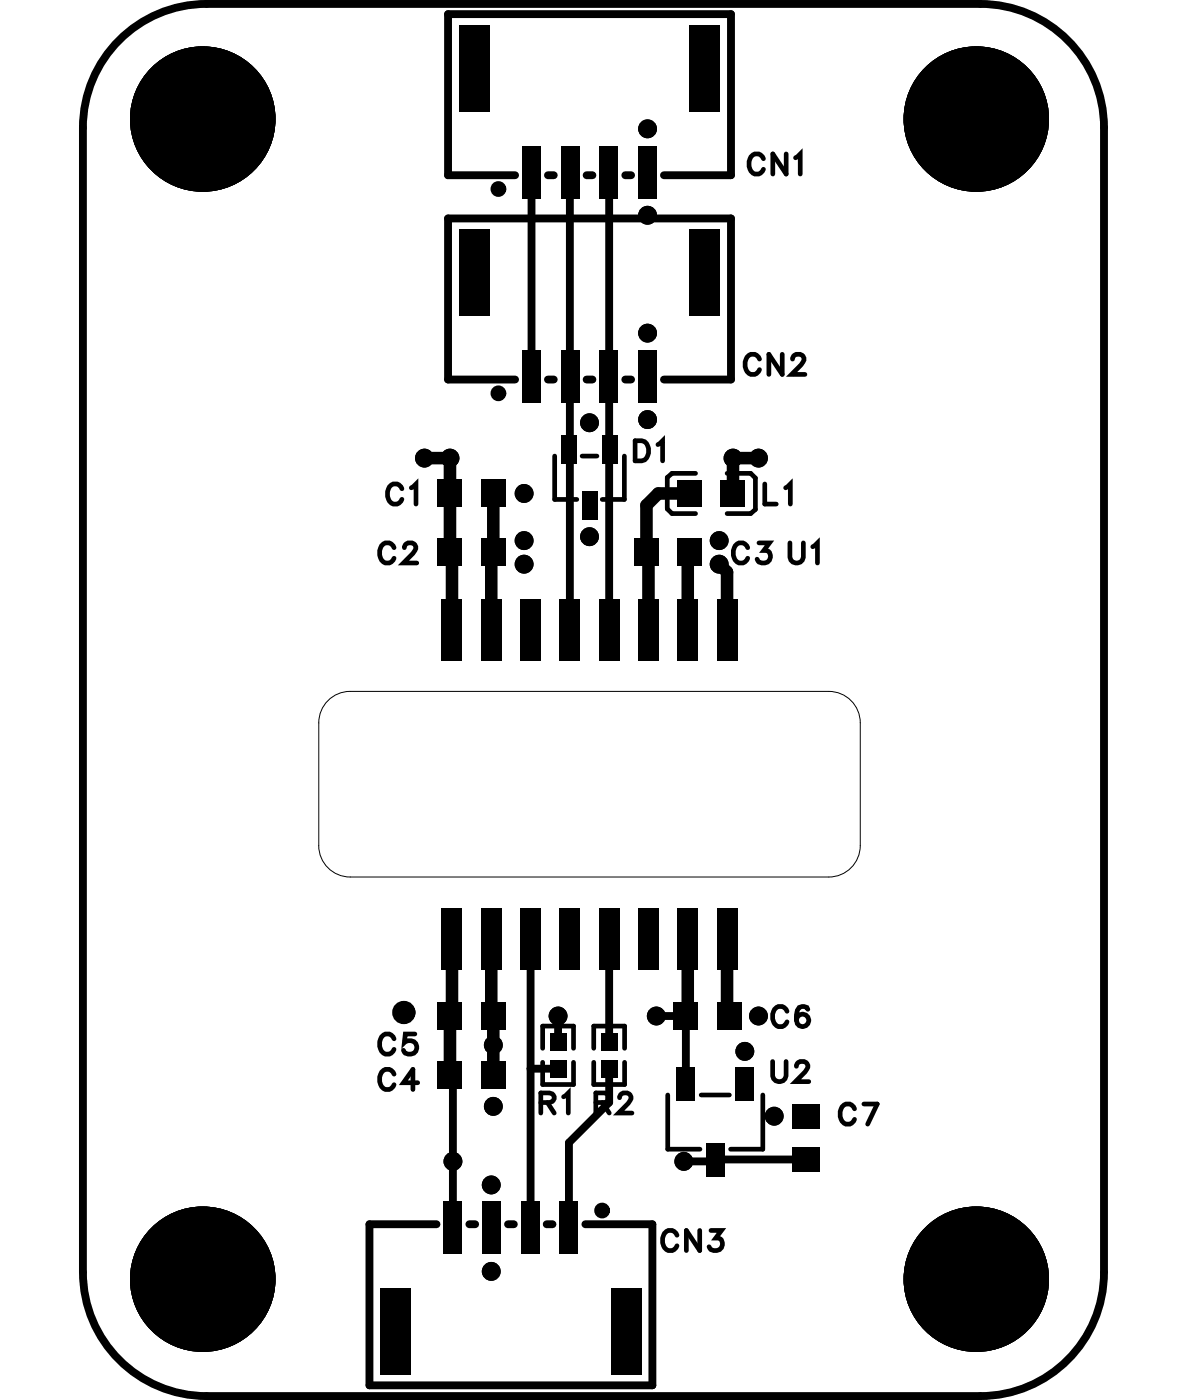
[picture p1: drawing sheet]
<svg xmlns="http://www.w3.org/2000/svg" width="38mm" height="45mm" viewBox="0 0 38 45" stroke-linecap="round" stroke-linejoin="round" font-family="sans-serif">
<defs><g id="words">
<g font-size="1.1" fill="#fff">
<text x="24.1" y="5.9">CN1</text>
<text x="12.4" y="16.6">C1</text>
<text x="20.5" y="15.2">D1</text>
<text x="24" y="12.4">CN2</text>
<text x="24.6" y="16.6">L1</text>
<text x="12.2" y="18.5">C2</text>
<text x="23.6" y="18.5">C3 U1</text>
<text x="12.2" y="35.5">C4</text>
<text x="12.2" y="34.4">C5</text>
<text x="24.9" y="35.3">U2</text>
<text x="24.9" y="33.5">C6</text>
<text x="17.4" y="36.3">R1 R2</text>
<text x="21.3" y="40.7">CN3</text>
<text x="27.1" y="36.6">C7</text>
</g>
</g></defs>
<g fill="none" stroke="#000" stroke-width=".25">
<path d="M3.9 1.3a4 4 0 0 1 2.8-1.2h25a4 4 0 0 1 4 4v37a4 4 0 0 1-4 4h-25a4 4 0 0 1-4-4v-37a4 4 0 0 1 1.2-2.8zM16.6 12.3h-2.1v-5.2h9.1v5.2h-2.1M16.6 5.7h-2.1v-5.2h9.1v5.2h-2.1M17.2 5.6v6.6M17.7 12.3h.2M17.7 5.7h.2M18.4 5.6v14.7M19 12.3h.1M19 5.7h.1M19.7 5.6v14.7M20.2 12.3h.2M20.2 5.7h.2"/>
<path d="M14.1 39.6h-2.2v5.2h9.2v-5.2h-2.2M14.5 34.7l.1 .1v4.9M15.2 39.6h.2M16.4 39.6h.2M17.1 34.5h.9M17.1 30.3v8.9M17.7 39.6h.2M18 32.8v.9M19.7 30.3v3.4M19.7 34.5v1.1l-1.3 1.3v2.3M21.2 32.8h1M22.2 32.8h.1"/>
<path d="M22.2 32.8v2.2M26 37.5h-3.9"/>
<circle cx="16.1" cy="6.1" r=".13"/>
<circle cx="16.1" cy="12.7" r=".13"/>
<circle cx="19.5" cy="39.1" r=".13"/>
</g>
<g fill="#000">
<path d="M14.1 15.5h.8v.9h-.8zM14.1 17.4h.8v.9h-.8zM14.8 7.4h1v2.8h-1zM14.8 .8h1v2.8h-1zM15.5 15.5h.8v.9h-.8zM15.5 17.4h.8v.9h-.8zM16.9 11.3h.6v1.7h-.6zM16.9 4.7h.6v1.7h-.6zM18.2 14.1h.5v.9h-.5zM18.1 11.3h.6v1.7h-.6zM18.1 4.7h.6v1.7h-.6zM18.8 15.9h.5v.9h-.5z"/>
<path d="M19.5 14.1h.5v.9h-.5zM19.4 11.3h.6v1.7h-.6zM19.4 4.7h.6v1.7h-.6zM20.6 11.3h.6v1.7h-.6zM20.6 4.7h.6v1.7h-.6zM20.5 17.4h.8v.9h-.8zM21.9 15.5h.8v.9h-.8zM21.9 17.4h.8v.9h-.8zM22.3 7.4h1v2.8h-1zM22.3 .8h1v2.8h-1zM23.3 15.5h.8v.9h-.8zM14.3 29.3h.6v2h-.6z"/>
<path d="M14.3 19.3h.6v2h-.6zM14.1 34.3h.8v.9h-.8zM14.1 32.4h.8v.9h-.8zM15.6 29.3h.6v2h-.6zM15.6 19.3h.6v2h-.6zM15.5 34.3h.8v.9h-.8zM15.5 32.4h.8v.9h-.8zM16.8 29.3h.7v2h-.7zM16.8 19.3h.7v2h-.7zM18.1 29.3h.6v2h-.6zM18.1 19.3h.6v2h-.6zM17.8 33.4h.5v.6h-.5z"/>
<path d="M17.8 34.3h.5v.5h-.5zM19.4 29.3h.6v2h-.6zM19.4 19.3h.6v2h-.6zM19.4 33.4h.6v.6h-.6zM19.4 34.3h.6v.5h-.6zM20.6 29.3h.7v2h-.7zM20.6 19.3h.7v2h-.7zM21.9 29.3h.7v2h-.7zM21.9 19.3h.7v2h-.7zM21.9 34.5h.6v1.1h-.6zM21.8 32.4h.8v.9h-.8zM23.2 29.3h.6v2h-.6z"/>
<path d="M23.2 19.3h.6v2h-.6zM22.8 37h.6v1h-.6zM23.2 32.4h.8v.9h-.8zM23.8 34.5h.6v1.1h-.6zM25.6 37.1h.9v.8h-.9zM25.6 35.7h.9v.8h-.9zM12.3 41.6h1v2.8h-1zM14.3 38.8h.6v1.7h-.6zM15.6 38.8h.6v1.7h-.6zM16.8 38.8h.6v1.7h-.6zM18.1 38.8h.6v1.7h-.6zM19.7 41.6h1v2.8h-1z"/>
<circle cx="6.6" cy="3.8" r="2.35"/>
<circle cx="13.7" cy="14.8" r=".3"/>
<circle cx="14.5" cy="14.8" r=".31"/>
<circle cx="16.9" cy="17.5" r=".31"/>
<circle cx="16.9" cy="16" r=".31"/>
<circle cx="16.9" cy="18.2" r=".31"/>
<circle cx="19.1" cy="17.3" r=".3"/>
<circle cx="19.1" cy="13.7" r=".3"/>
<circle cx="20.9" cy="10.8" r=".31"/>
<circle cx="20.9" cy="13.6" r=".31"/>
<circle cx="20.9" cy="7" r=".31"/>
<circle cx="20.9" cy="4.2" r=".31"/>
<circle cx="23.2" cy="17.5" r=".3"/>
<circle cx="23.2" cy="18.2" r=".3"/>
<circle cx="23.7" cy="14.8" r=".31"/>
<circle cx="24.5" cy="14.8" r=".3"/>
<circle cx="31.6" cy="3.8" r="2.35"/>
<circle cx="14.6" cy="37.5" r=".31"/>
<circle cx="15.9" cy="38.3" r=".3"/>
<circle cx="15.9" cy="35.8" r=".31"/>
<circle cx="15.9" cy="33.8" r=".31"/>
<circle cx="18" cy="32.8" r=".3"/>
<circle cx="21.2" cy="32.8" r=".3"/>
<circle cx="22.1" cy="37.5" r=".3"/>
<circle cx="24.1" cy="34" r=".31"/>
<circle cx="24.5" cy="32.8" r=".3"/>
<circle cx="25" cy="36.1" r=".3"/>
<circle cx="6.6" cy="41.3" r="2.35"/>
<circle cx="15.9" cy="41.1" r=".3"/>
<circle cx="31.6" cy="41.3" r="2.35"/>
</g>
<path d="M13.7 14.8h.8l.1 5.5M15.9 16v4.3M22.3 16h-1l-.4 .3 .1 4M22.3 17.9h-.1v2.4M23.2 18.2l.3 .3v1.8M24.5 14.8h-.8v1.2M14.6 30.3l-.1 4.4M15.9 30.3v4.4M22.2 30.3v2.5M23.5 30.3v2.5h.1" fill="none" stroke="#000" stroke-width=".41"/>
<g fill="none" stroke="#000" stroke-width=".15">
<path d="M12.7 17.7a.24 .24 0 0 0-.2-.2 .24 .24 0 0 0-.2 .3v.2a.24 .24 0 0 0 .2 .2 .24 .24 0 0 0 .2-.2M13 15.8a.24 .24 0 0 0-.3-.2 .24 .24 0 0 0-.2 .3v.1a.24 .24 0 0 0 .2 .3 .24 .24 0 0 0 .3-.2M13.1 17.7l.1-.2 .2 .2-.4 .5h.5M13.3 15.8l.1-.2v.7M17.9 14.7v1.4h.7M18.8 14.7h.5M20.2 14.7v1.4h-.7M20.5 14.2h.2a.35 .35 0 0 1 .3 .4 .35 .35 0 0 1-.3 .3h-.2zM21.3 14.4l.1-.2v.7M22.5 15.3h-.8l-.1 .1v1.1l.1 .1h.8M23.5 15.3h.8l.1 .2v1l-.1 .1h-.8M24.2 17.7a.24 .24 0 0 0-.3-.2 .24 .24 0 0 0-.2 .3v.2a.24 .24 0 0 0 .2 .2 .24 .24 0 0 0 .3-.2"/>
<path d="M24.5 17.5h.4l-.2 .3a.22 .22 0 0 1 .1 .3 .22 .22 0 0 1-.3 0M24.5 11.6a.24 .24 0 0 0-.2-.1 .24 .24 0 0 0-.2 .2v.2a.24 .24 0 0 0 .2 .2 .24 .24 0 0 0 .2-.2M24.7 5.1a.24 .24 0 0 0-.3-.1 .24 .24 0 0 0-.2 .2v.2a.24 .24 0 0 0 .2 .2 .24 .24 0 0 0 .3-.1M24.7 15.6v.7h.4M25.3 11.5v.6l-.5-.6v.6M25.4 15.8l.1-.2v.7M25.4 5v.6l-.4-.6v.6M25.5 17.5v.5l.2 .2 .2-.1 .1-.6M25.6 11.6l.1-.1 .3 .1-.4 .5h.4M25.7 5.1l.2-.1v.6M26.3 17.7l.1-.2v.7M12.7 34.7a.24 .24 0 0 0-.2-.1 .24 .24 0 0 0-.2 .2v.2a.24 .24 0 0 0 .2 .2 .24 .24 0 0 0 .2-.1"/>
<path d="M12.7 33.6a.24 .24 0 0 0-.2-.2 .24 .24 0 0 0-.2 .3v.1a.24 .24 0 0 0 .2 .3 .24 .24 0 0 0 .2-.2M13.4 33.4h-.3v.3a.23 .23 0 0 1 .3 0 .23 .23 0 0 1 0 .3 .23 .23 0 0 1-.4-.1M13.5 35h-.5l.3-.4v.6M17.5 35.6h.3l.1-.2-.4-.1v.7M17.5 34.3v.8h1v-.8M17.5 33.9v-.7h1v.7M17.7 35.6l.2 .4M18.2 35.5l.2-.2v.7M19.2 33.9v-.7h1v.7M19.2 34.3v.8h1v-.8M19.3 35.6h.3l.1-.2-.4-.1v.7M19.5 35.6l.2 .4"/>
<path d="M20 35.5l.1-.2 .3 .2-.4 .5h.4M21.6 35.4v1.7h1M21.9 39.9a.24 .24 0 0 0-.3-.1 .24 .24 0 0 0-.2 .2v.2a.24 .24 0 0 0 .2 .2 .24 .24 0 0 0 .3-.1M22.6 39.8v.6l-.4-.6v.6M22.7 35.4h.9M23 39.8h.3l-.2 .2a.22 .22 0 0 1 .2 .4 .22 .22 0 0 1-.4-.1M24.7 35.4v1.7h-1.1M25 34.3v.5l.2 .2 .2-.1v-.6M25.4 32.7a.24 .24 0 0 0-.2-.2 .24 .24 0 0 0-.2 .3v.1a.24 .24 0 0 0 .2 .3 .24 .24 0 0 0 .2-.2M25.7 34.5l.2-.2 .2 .1-.4 .6h.4M26.1 32.6a.32 .32 0 0 0-.4 .2 .32 .32 0 0 0 .2 .4 .2 .2 0 0 0 .2-.2 .2 .2 0 0 0-.1-.2 .2 .2 0 0 0-.3 .2M27.6 35.8a.24 .24 0 0 0-.3-.1 .24 .24 0 0 0-.1 .2v.2a.24 .24 0 0 0 .1 .2 .24 .24 0 0 0 .3-.1"/>
<path d="M27.9 35.7h.5l-.4 .6"/>
</g>
<circle cx="13.1" cy="32.7" r=".13" fill="none" stroke="#000" stroke-width=".5"/>
<path d="M10.6 22.6l.3-.2 .4-.1h15.5a1.02 1.02 0 0 1 1 1.1v3.9a1.02 1.02 0 0 1-1 1h-15.5a1.01 1.01 0 0 1-1-1v-3.9l.1-.4z" fill="#fff"/>
<path d="M10.6 22.6l.3-.2 .4-.1h15.5a1.02 1.02 0 0 1 1 1.1v3.9a1.02 1.02 0 0 1-1 1h-15.5a1.02 1.02 0 0 1-1-1v-3.9l.1-.4z" fill="none" stroke="#000" stroke-width=".03"/>
<use href="#words"/>
</svg>
